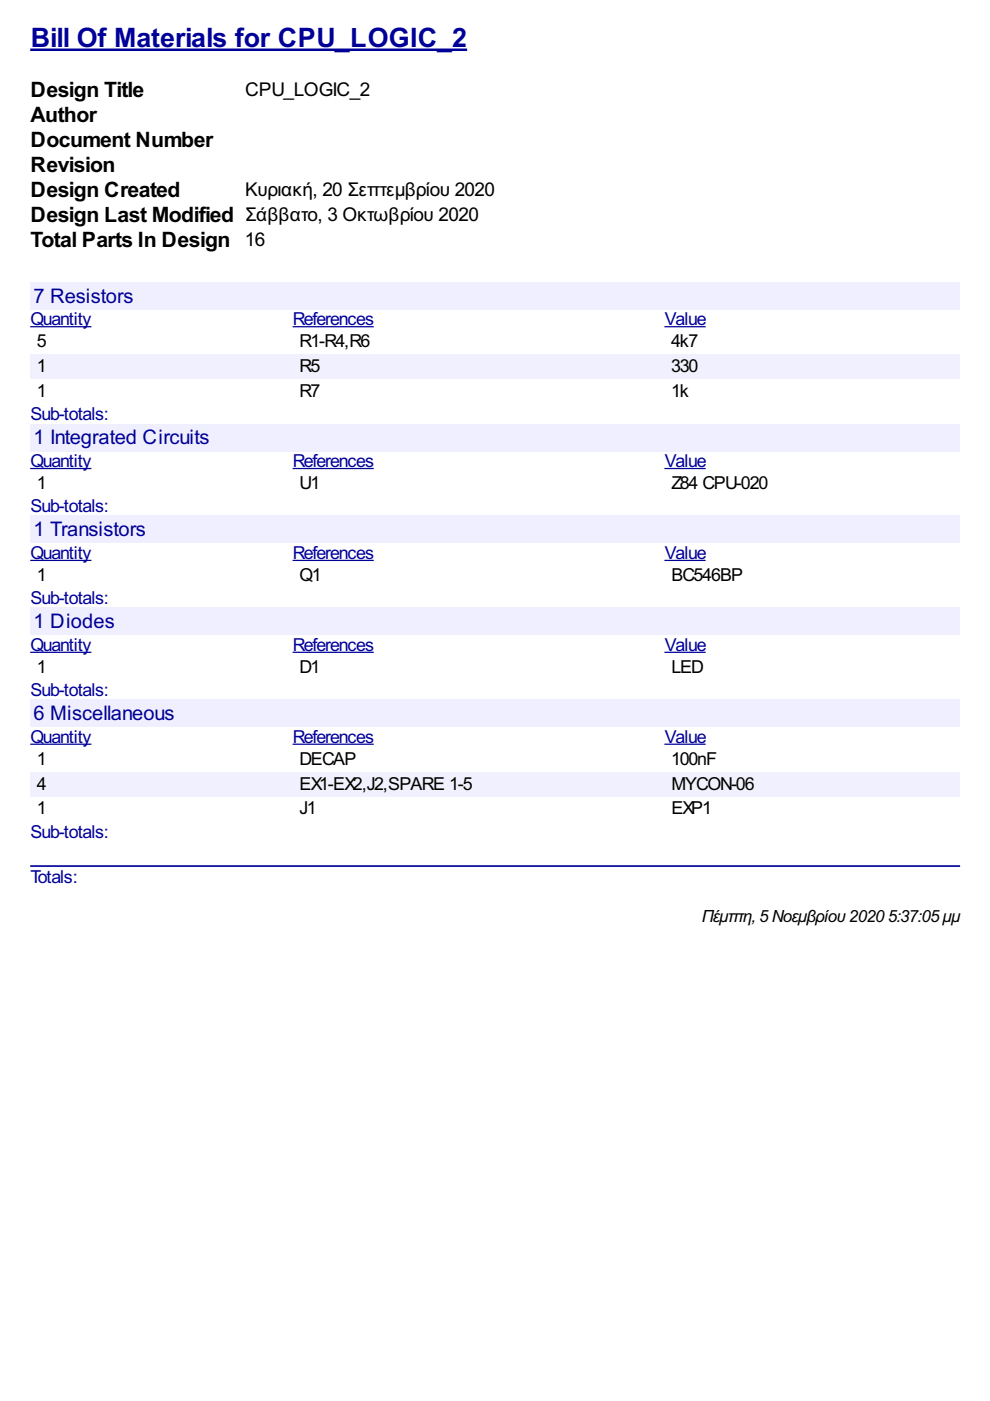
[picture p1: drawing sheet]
<svg xmlns="http://www.w3.org/2000/svg" width="210mm" height="297mm" viewBox="0 0 210 297" stroke-linecap="round" stroke-linejoin="round" font-family="sans-serif">
<defs><g id="words">
<text font-size="6.3" fill="#009" x="6.5" y="10">Bill Of Materials for CPU_LOGIC_2</text>
<g font-size="5">
<text x="6.5" y="20.6">Design Title</text>
<text x="6.5" y="25.9">Author</text>
<text x="6.5" y="31.2">Document Number</text>
<text x="6.5" y="36.5">Revision</text>
<text x="6.5" y="41.8">Design Created</text>
<text x="6.5" y="47.1">Design Last Modified Σάββατο, 3 Οκτωβρίου 2020</text>
<text x="6.5" y="52.3">Total Parts In Design 16</text>
</g>
<g font-size="4.8" fill="#009">
<text x="7.1" y="64.2">7 Resistors</text>
<text x="7.1" y="94.2">1 Integrated Circuits</text>
<text x="7.1" y="113.7">1 Transistors</text>
<text x="7.1" y="133.2">1 Diodes</text>
<text x="7.1" y="152.7">6 Miscellaneous</text>
</g>
<g font-size="4.5">
<text x="52" y="20.3">CPU_LOGIC_2</text>
<text x="52" y="41.5">Κυριακή, 20 Σεπτεμβρίου 2020</text>
</g>
<g font-size="4.2" fill="#009">
<text x="6.5" y="69">Quantity</text>
<text x="62.1" y="69">References</text>
<text x="140.9" y="69">Value</text>
<text x="6.5" y="89.1">Sub-totals:</text>
<text x="6.5" y="99.1">Quantity</text>
<text x="62.1" y="99.1">References</text>
<text x="140.9" y="99.1">Value</text>
<text x="6.5" y="108.6">Sub-totals:</text>
<text x="6.5" y="118.6">Quantity</text>
<text x="62.1" y="118.6">References</text>
<text x="140.9" y="118.6">Value</text>
<text x="6.5" y="128.1">Sub-totals:</text>
<text x="6.5" y="138">Quantity</text>
<text x="62.1" y="138">References</text>
<text x="140.9" y="138">Value</text>
<text x="6.5" y="147.6">Sub-totals:</text>
<text x="6.5" y="157.5">Quantity</text>
<text x="62.1" y="157.5">References</text>
<text x="140.9" y="157.5">Value</text>
<text x="6.5" y="177.6">Sub-totals:</text>
<text x="6.5" y="187.2">Totals:</text>
</g>
<g font-size="4.2">
<text x="7.8" y="73.6">5</text>
<text x="63.5" y="73.6">R1-R4,R6</text>
<text x="142.3" y="73.6">4k7</text>
<text x="7.8" y="78.9">1</text>
<text x="63.5" y="78.9">R5</text>
<text x="142.3" y="78.9">330</text>
<text x="7.8" y="84.2">1</text>
<text x="63.5" y="84.2">R7</text>
<text x="142.3" y="84.2">1k</text>
<text x="7.8" y="103.7">1</text>
<text x="63.5" y="103.7">U1</text>
<text x="142.3" y="103.7">Z84 CPU-020</text>
<text x="7.8" y="123.1">1</text>
<text x="63.5" y="123.1">Q1</text>
<text x="142.3" y="123.1">BC546BP</text>
<text x="7.8" y="142.6">1</text>
<text x="63.5" y="142.6">D1</text>
<text x="142.3" y="142.6">LED</text>
<text x="7.8" y="162.1">1</text>
<text x="7.8" y="167.4">4</text>
<text x="63.5" y="162.1">DECAP</text>
<text x="63.5" y="167.4">EX1-EX2,J2,SPARE 1-5</text>
<text x="142.3" y="162.1">100nF</text>
<text x="142.3" y="167.4">MYCON-06</text>
<text x="7.8" y="172.7">1</text>
<text x="63.5" y="172.7">J1</text>
<text x="142.3" y="172.7">EXP1</text>
</g>
<text font-size="4" x="148.8" y="195.4">Πέμπτη,5Νοεμβρίου20205:37:05μμ</text>
</g></defs>
<path d="M6.4 10.6h92.6" fill="none" stroke="#009" stroke-width=".53"/>
<g fill="#efefff">
<path d="M6.4 59.8h197.2v5.8h-197.2z"/>
<path d="M6.9 60h21.2v4.8h-21.2z"/>
</g>
<path d="M6.4 69.3h13M62 69.3h17.2M140.9 69.3h8.7" fill="none" stroke="#009" stroke-width=".26"/>
<g fill="#f0f0fe">
<path d="M6.4 75.1h55.6v5.3h-55.6z"/>
<path d="M7.7 75.4h1.8v4.2h-1.8z"/>
<path d="M62 75.1h78.9v5.3h-78.9z"/>
<path d="M63.3 75.4h4.2v4.2h-4.2z"/>
<path d="M140.9 75.1h62.7v5.3h-62.7z"/>
<path d="M142.1 75.4h5.6v4.2h-5.6z"/>
</g>
<g fill="#efefff">
<path d="M6.4 89.9h197.2v5.7h-197.2z"/>
<path d="M6.9 90.2h37.3v4.8h-37.3z"/>
</g>
<path d="M6.4 99.3h13M62 99.3h17.2M140.9 99.3h8.7" fill="none" stroke="#009" stroke-width=".26"/>
<g fill="#efefff">
<path d="M6.4 109.4h197.2v5.7h-197.2z"/>
<path d="M6.9 109.5h23.8v4.8h-23.8z"/>
</g>
<path d="M6.4 118.8h13M62 118.8h17.2M140.9 118.8h8.7" fill="none" stroke="#009" stroke-width=".26"/>
<g fill="#efefff">
<path d="M6.4 128.9h197.2v5.7h-197.2z"/>
<path d="M6.9 129.1h17.2v4.7h-17.2z"/>
</g>
<path d="M6.4 138.3h13M62 138.3h17.2M140.9 138.3h8.7" fill="none" stroke="#009" stroke-width=".26"/>
<g fill="#efefff">
<path d="M6.4 148.4h197.2v5.7h-197.2z"/>
<path d="M6.9 148.6h29.9v4.8h-29.9z"/>
</g>
<path d="M6.4 157.8h13M62 157.8h17.2M140.9 157.8h8.7" fill="none" stroke="#009" stroke-width=".26"/>
<g fill="#f0f0fe">
<path d="M6.4 163.6h55.6v5.3h-55.6z"/>
<path d="M7.7 163.7h1.8v4.3h-1.8z"/>
<path d="M62 163.6h78.9v5.3h-78.9z"/>
<path d="M63.3 163.7h36.5v4.3h-36.5z"/>
<path d="M140.9 163.6h62.7v5.3h-62.7z"/>
<path d="M142.1 163.7h17.5v4.3h-17.5z"/>
</g>
<path d="M6.6 183.6h196.8" fill="none" stroke="#009" stroke-width=".35"/>
<use href="#words"/>
</svg>
